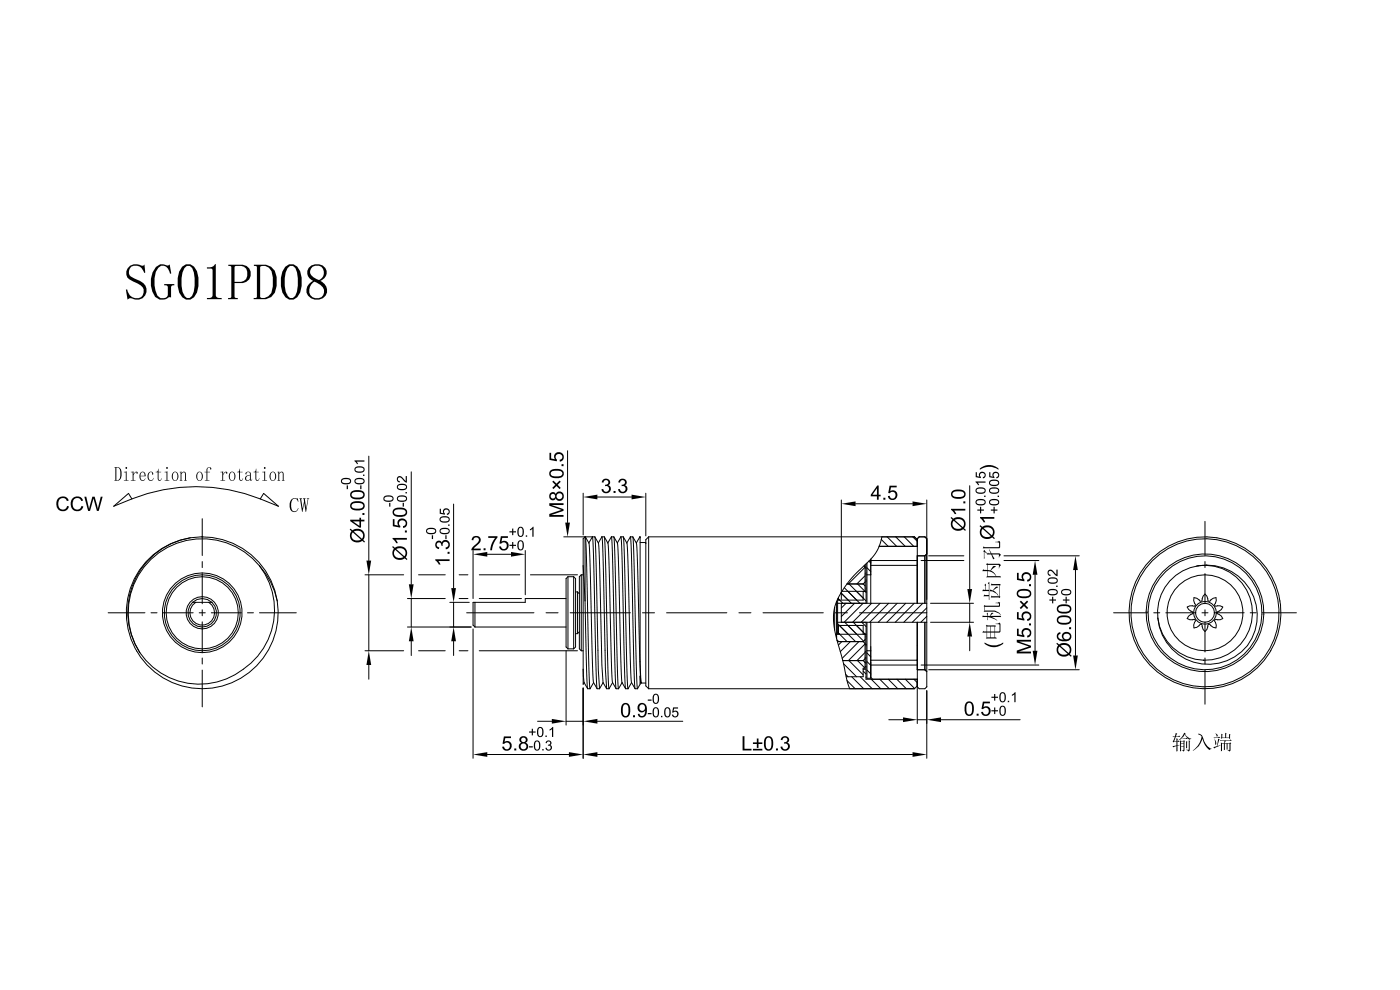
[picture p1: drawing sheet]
<svg xmlns="http://www.w3.org/2000/svg" width="297mm" height="210mm" viewBox="0 0 297 210" stroke-linecap="round" stroke-linejoin="round" font-family="sans-serif">
<g fill="none" stroke="#000" stroke-width=".21">
<path d="M40.3 114.1a16.1 16.1 0 0 0-13.3 18.4 16.1 16.1 0 0 0 18.4 13.4 16.1 16.1 0 0 0 13.4-18.5M42.8 113.9h.2M55 120a15.7 15.7 0 0 0-21.3-2.7 15.7 15.7 0 0 0-4 21.1M55 120a15.9 15.9 0 0 1 3.8 7.4M55 120a15.4 15.4 0 0 1-5.1 23.1 15.3 15.3 0 0 1-20.2-4.7M123.7 120l.4 7.4M124.1 113.8h.1M124.1 113.8v13.6M124.1 113.8l-.4 .5v30.8l.2-.3M124.1 113.9l1 32.2M124.1 113.9l.8 1.3 .1 1.1 .7 24.2 .2 4.2M125.6 113.8l-.7 1.3"/>
<path d="M125.6 113.8l.3 4.8 .6 26 .1 1.5h.6M125.6 113.8h.6M126.2 113.8l.2 5.5 .5 22.7 .3 4.1M126.2 113.9l.5 .8a3.7 3.7 0 0 1 .4 2.5l.6 23.8 .2 3.7M127.7 113.8l-.8 1.3M127.7 113.8l.2 5.6 .5 22.6 .3 4.1h.5M127.7 113.8h.5M128.2 113.8l1 32.3M128.2 113.9l.7 1.3 .1 1 .7 24.1 .2 4.4M129.7 113.8l-.8 1.3M129.7 113.8l.2 4.8 .6 26 .2 1.5h.5M129.7 113.8h.5"/>
<path d="M130.2 113.8l1 32.3M130.2 113.9l.8 1.3 .1 1.1 .6 24.1 .2 4.3M131.7 113.8l-.8 1.3M131.7 113.8l.2 4.8 .7 26 .1 1.5h.5M131.7 113.8h.5M132.2 113.8l1 32.3M132.2 113.9l.8 1.3 .1 1.1 .6 24.2 .2 4.2M133.7 113.8l-.8 1.3M133.7 113.8l.3 4.8 .6 26 .1 1.5h.5M133.7 113.8h.5M134.2 113.8l1 32.3M134.2 113.9l.8 1.3"/>
<path d="M135.7 113.9l-.7 1.3 1 29.5M135.7 113.9l.1 .1M135.7 113.8l.1 26.4 .2 4.7M135.8 115.1h1.1M136.9 115.1l.1 .2M136.9 115.1h.1M137.6 113.8h56.3l.7 .7M137.6 113.8v32.3M137.6 113.8l-.6 .7v31l.6 .6M183.3 120l.2 .2M183.5 119.8v5.7h-.4v1.8h-5.3v-.6M183.7 119.6v2.1"/>
<path d="M183.9 119.4v8.5M184.7 118.6v9.3M184.7 119.9h9.8M186.5 115.9h8M187 113.8a9.3 9.3 0 0 1-3.2 5.7l-1.7 1.6a15.8 15.8 0 0 0-5.3 8.7 17.1 17.1 0 0 0 1.1 7.4l.9 3.3 .9 4 .5 1.6M194.5 117.9h1.7M196.2 113.8l.4 .5v31.4l-.4 .4h-1.2l-.4-.4-.1-13.7M196.2 117.9v10M196.2 113.8h-1.3l-.4 .5 .1 13.6M196.6 117.5l-.4 .4M254.1 120a10.1 10.1 0 0 0-8.5 11.2M254.1 120a10.7 10.7 0 0 1 11.4 5.7 10.7 10.7 0 0 1-2.2 12.5 10.7 10.7 0 0 1-17.7-7"/>
<path d="M254.1 120l-.4 .1M255.8 119.9a10.1 10.1 0 0 1 9.8 9.9 10.1 10.1 0 0 1-9.4 10.2 10.1 10.1 0 0 1-10.6-9M255.8 119.9l-1.7 .1M255.8 119.9h.2M258.1 114h.1M29 138l-.1 .1M40.8 127.7a3 3 0 0 0-.1 4.4 3 3 0 0 0 4.4 0 3 3 0 0 0-.2-4.4M40.8 127.7h.7M40.8 127.7a3 3 0 0 1 4.1 0M41.5 127.7a2.62 2.62 0 0 0-.6 4 2.62 2.62 0 0 0 4 0 2.62 2.62 0 0 0-.6-4M41.5 127.7h3.4M58.8 127.4a15.9 15.9 0 0 0-21.4-12.6 15.9 15.9 0 0 0-7.7 23.6"/>
<path d="M100.7 127.7v5.3M100.7 133h19.4M120.1 126.9h-8.7v.8h-11.1v4.9l.4 .4M120.5 137.6h1.2M120.5 122.3v15.3M120.5 122.3h1.2M120.5 122.3l-.4 .4v14.5l.4 .4M121.7 122.3v15.3M121.7 122.3l.4 .4v14.5l-.4 .4M122.1 134.4h.4M122.1 125.5h.4M122.5 125.5v8.9"/>
<path d="M122.5 125.5l.4 .4M122.9 134l-.4 .4M123.3 138h.4M123.3 121.9v16.1M123.3 121.9h.4M123.3 121.9l-.4 .4v15.3l.4 .4M124.1 127.4l.4 17.6 .1 1.1h.5M177 128.8v4.8M177.4 134.5h.4v-1.9h5.3v1.9h.4v7.2h-.4v1.8h-3.6M177.4 127.6v7.8M177.5 135.8l.3 .3M177.6 136.1h5.5"/>
<path d="M177.7 127.1v7.4h6M177.7 132h18.9M177.7 127.9h18.9M178.4 127.9v4.1M178.6 125.4h5.1M179.6 123.8h3.5M183.1 123.8l.4 .4M183.1 136.1l.4 .4M183.5 139.5h.2M183.5 120.4h.2M183.5 138.2h.2M183.5 121.7h.2"/>
<path d="M183.5 136.7h.2M183.5 135.7l-.4 .4M183.5 139.7l-.4 .4M183.5 123.4l-.4 .4M183.7 121.8v3M183.7 124.9v3M183.7 135.1v3M183.7 138.3v1.1M183.7 139.5v1M183.7 132v3M183.9 138h.8M183.9 121.9h.8"/>
<path d="M183.9 132v11.8h.8v-11.8M194.6 139.9l-.1 .1M196.2 132v10M253.2 126.7l.6 .2 .5 .3a.35 .35 0 0 0 .5 .3 .35 .35 0 0 0 .2-.5l.2-.6 .4-.4 .4 .4 .2 .6a.35 .35 0 0 0 .2 .5 .35 .35 0 0 0 .4-.3l.5-.3 .6-.2 .1 .6-.2 .6a.35 .35 0 0 0-.1 .5 .35 .35 0 0 0 .5 .1h.6l.5 .2-.3 .5-.4 .4a.35 .35 0 0 0-.4 .4 .35 .35 0 0 0 .4 .3l.4 .4 .3 .5-.5 .2h-.6a.35 .35 0 0 0-.5 .1 .35 .35 0 0 0 .1 .5l.2 .6-.1 .6-.6-.2-.5-.3a.35 .35 0 0 0-.4-.3 .35 .35 0 0 0-.2 .5l-.2 .6-.4 .4-.4-.4-.2-.6a.35 .35 0 0 0-.2-.5 .35 .35 0 0 0-.5 .3l-.5 .3-.6 .2v-.6l.1-.6a.35 .35 0 0 0 .2-.5 .35 .35 0 0 0-.6-.1h-.6l-.5-.2 .3-.5 .5-.4a.35 .35 0 0 0 .4-.3 .35 .35 0 0 0-.4-.4l-.5-.3-.3-.6 .5-.2h.6a.35 .35 0 0 0 .6-.1 .35 .35 0 0 0-.2-.5l-.1-.6zM269.5 138v.1M271.5 127.4h.1M123.7 141.9l.2 2.8M123.9 144.7l.7 1.4M125.9 144.7l.7 1.4M125.9 144.8l-.8 1.3M127.9 144.7l.8 1.4M127.9 144.8l-.7 1.3"/>
<path d="M129.9 144.7l.8 1.4M129.9 144.8l-.7 1.3M131.9 144.7l.8 1.4M131.9 144.8l-.7 1.3M133.9 144.7l.8 1.4M134 144.8l-.8 1.3M135.8 144.9h.1M135.9 144.8l-.1-1.4v1.7l-.6 1M136 144.7v.1M136 144.8h-.1M136 144.9h1M178.8 140.1h4.3"/>
<path d="M183.1 141.9h.6M183.1 140.1l.4 .4M183.5 141.4h.2v.5M183.5 140.5h.2v.8M183.7 142v.1M183.7 142.3v1.7h10.9M184.7 143.6l.4 .4M184.7 140h9.9M194.6 145.5l-.7 .6h-56.3M194.6 142h1.6M196.2 142l.4 .4-.4-.4M255.2 140h.2"/>
<circle cx="42.9" cy="130" r="8.5"/>
<circle cx="42.9" cy="130" r="3.4"/>
<circle cx="42.9" cy="130" r="8.1"/>
<circle cx="42.9" cy="130" r="7.7"/>
<circle cx="255.6" cy="130" r="12.1"/>
<circle cx="255.6" cy="130" r="12.5"/>
<circle cx="255.6" cy="130" r="2.01"/>
<circle cx="255.6" cy="130" r="2.42"/>
<circle cx="255.6" cy="130" r="16.1"/>
<circle cx="255.6" cy="130" r="8.1"/>
<circle cx="255.6" cy="130" r="15.7"/>
</g>
<g fill="none" stroke="#000" stroke-width=".21">
<path d="M184.3 119l.4 .4M186.5 115.8l.1 .1M186.9 114.4l1.5 1.5M188.2 113.8l2 2.1M190 113.8l2 2.1M191.8 113.8l2 2.1M193.6 113.8l.9 1M177.4 135.4h.1M177.5 135.8l.3 .3M177.7 134.1l1.9 2M177.7 132.3l3.8 3.8M177.7 126.9l1.1 1"/>
<path d="M178.4 125.7l2.2 2.2M178.5 136.1l-.7 .7M179.1 124.6l3.3 3.3M179.2 132l4 4M179.4 127.9l-1 1M180.1 123.8l3.6 3.7M180.4 136.1l-2.2 2.1M181 132l2.5 2.5M181.3 127.9l-2.9 2.9M181.9 123.8l1.8 1.8M182.2 136.1l-3.6 3.5M182.8 132l.9 .9"/>
<path d="M183.1 127.9l-4.1 4.1M183.5 134.5h.1M183.5 120.3l-3.6 3.5M183.5 122.1l-1.8 1.7M183.5 136.6l-3.6 3.5M183.5 138.4l-1.7 1.7M183.9 138.5l.8 .8M183.9 120.4l.8 .8M184.9 127.9l-4.1 4.1M186.7 127.9l-4.1 4.1M188.5 127.9l-4 4.1M190.3 127.9l-4 4.1"/>
<path d="M192.1 127.9l-4 4.1M193.9 127.9l-4 4.1M195.7 127.9l-4 4.1M196.6 128.9l-3.1 3.1M196.6 130.7l-1.3 1.3M178.9 140.7l2.8 2.8M179.4 143l.5 .5M179.7 144.3l1.7 1.8M180.1 140.1l3 3M180.6 143.5l2.6 2.6M181.9 140.1l1.6 1.6M182.4 143.5l2.6 2.6"/>
<path d="M183.1 142.3l.6 .6M183.9 142.1l.8 .8M183.9 140.3l.8 .8M184.8 144l2 2.1M186.6 144l2 2.1M188.4 144l2 2.1M190.2 144l2 2.1M192 144l2 2M193.8 144l.7 .8"/>
</g>
<g fill="none" stroke="#000" stroke-width=".21">
<path d="M78.2 96.7v22.2M120.4 95.6v15.2M87.2 100.1v23.8M96.2 106.9v17.8M100.3 116.7v10.2M103.4 117.6h5M111.4 116.7v9.4M119.6 113.8h6M123.7 104.6v8.8M126.7 105.4h7.3M137 104.6v9M178.4 106v21.1"/>
<path d="M181.5 106.8h12M184.7 118.9h9.8M195.4 118.9h9M196.6 106v21.1M197 117.9h7.4M205.7 103v21.9M212.9 117.9h16M212.9 118.9h7.4M77.4 138h8.2M77.4 121.9h8.2M78.2 121.9v16.1M86.4 133h13.5"/>
<path d="M86.4 126.9h8M87.2 126.9v6.1M87.2 136v3M88.8 138h5.6M88.8 121.9h5.6M95.4 127.7h4.1M96.2 127.7v5.3M96.2 136v3M97.4 126.9h1.8M97.4 138h1.8M97.4 121.9h1.8M100.3 133.4v27.4"/>
<path d="M101.6 126.9h9M101.6 138h20.9M101.6 121.9h8.6M112.5 121.9h10M120.1 138v15.8M197.4 127.9h9.1M197.4 132h9.1M205.7 127.9v4.1M205.7 135v3M219.5 121.9v16.1M228.1 120.9v18.1M78.2 141v3"/>
<path d="M114 153h3M120.1 153h3.6M123.7 145.9v14.9M126.7 153h18.1M184.7 141h9.8M188.5 152.6h3M194.5 144.9v8.5M194.5 152.6h2.1M195.4 141h24.9M196.6 146.5v14.3M197 142h31.9M199.6 152.6h16.8"/>
<path d="M103.4 160h17.3M126.7 160h66.8"/>
</g>
<g fill="#000">
<path d="M207.8 99.4a3 3 0 0 1 4 0v.2a3.4 3.4 0 0 0-3.2-.4l-.8 .4zM77.7 118.9h1l-.5 3zM100.3 117.6l3.1-.6v1.1zM108.4 117l3 .6-3 .5zM119.9 110.8h1l-.5 3zM123.7 105.4l3-.5v1zM134 104.9l3 .5-3 .5zM178.4 106.8l3.1-.5v1zM193.5 106.3l3.1 .5-3.1 .5zM86.7 123.9h1l-.5 3zM87.2 133l.5 3h-1zM95.7 124.7h1l-.5 3z"/>
<path d="M96.2 133l.5 3h-1zM205.2 124.9h1l-.5 3zM205.7 132l.5 3h-1zM208.8 136.2l.8 .4a3.4 3.4 0 0 0 3.2-.4 1.16 1.16 0 0 1-1.2 .9 3 3 0 0 1-2.8-.6zM216.3 127.6l.2-.2 .7 .6 .6-.6 .3 .2-.7 .7 .7 .6-.3 .3-.6-.7-.7 .7-.2-.3 .6-.6zM219 138h1l-.5 3zM219.5 118.9l.5 3h-1zM227.6 139h1l-.5 3zM228.1 117.9l.5 3h-1zM78.2 138l.5 3h-1zM100.3 160l3.1-.5v1zM117 152.5l3.1 .5-3.1 .5z"/>
<path d="M123.7 153l3-.5v1zM123.7 160l3-.5v1zM191.5 152.1l3 .5-3 .5zM196.6 152.6l3-.5v1zM120.7 159.5l3 .5-3 .5zM193.5 159.5l3.1 .5-3.1 .5z"/>
<path d="M73.5 102.9h.3v.8h-.3zM72.5 101.6l.5-.2a.99 .99 0 0 1 1.5 .8 1.41 1.41 0 0 1-1.8 .4 .64 .64 0 0 1-.2-1zM72.6 101.8l-.1 .3a1.29 1.29 0 0 0 1.8 0v-.2a1.32 1.32 0 0 0-1.7-.1z"/>
<path d="M74.3 112.1l.4 .4a1.54 1.54 0 0 1 2.1-.1 1.54 1.54 0 0 1 .2 2.1l.4 .4-.2 .2-.4-.4a1.54 1.54 0 0 1-2 0 1.54 1.54 0 0 1-.2-2l-.4-.4zM74.8 112.9a1.1 1.1 0 0 0 0 1.4 1.1 1.1 0 0 0 1.4 .3l.3-.2zM75 112.7l1.8 1.6a1.07 1.07 0 0 0 0-1.3 1.07 1.07 0 0 0-1.2-.4zM74.3 110.2h1.9v-.4h.4v.4h.7v.4h-.7v1.3h-.4l-1.9-1.4zM74.9 110.6l1.3 .9v-.9zM76.9 108.8h.4v.4h-.4zM74.6 106.6v-.1a2.42 2.42 0 0 1 2.7 .3v.7a1.96 1.96 0 0 1-2.4 .6 .9 .9 0 0 1-.3-1.5zM74.7 106.9l-.1 .5a1.89 1.89 0 0 0 2.3 .2l.1-.5a1.88 1.88 0 0 0-2.3-.2zM74.6 104.3v-.1a2.42 2.42 0 0 1 2.7 .3v.6a1.96 1.96 0 0 1-2.4 .7 .9 .9 0 0 1-.3-1.5zM74.7 104.6l-.1 .5a1.89 1.89 0 0 0 2.3 .2l.1-.5a1.88 1.88 0 0 0-2.3-.2z"/>
<path d="M76.4 102.9h.3v.8h-.3zM75.4 101.6l.4-.2a.99 .99 0 0 1 1.5 .8 1.41 1.41 0 0 1-1.8 .4 .64 .64 0 0 1-.1-1zM75.5 101.8l-.1 .3a1.29 1.29 0 0 0 1.7 0v-.2a1.32 1.32 0 0 0-1.6-.1zM77 100.6h.3v.3h-.3zM75.4 99.1l.4-.2a.99 .99 0 0 1 1.5 .8 1.41 1.41 0 0 1-1.8 .4 .64 .64 0 0 1-.1-1zM75.5 99.3l-.1 .4a1.29 1.29 0 0 0 1.7 0v-.2a1.32 1.32 0 0 0-1.6-.2zM75.2 97.6h2.1v.3h-1.7l.4 .5h-.3z"/>
<path d="M82.5 106.6h.3v.8h-.3zM81.5 105.3l.5-.2a.99 .99 0 0 1 1.5 .8 1.41 1.41 0 0 1-1.8 .4 .64 .64 0 0 1-.2-1zM81.6 105.5l-.1 .3a1.29 1.29 0 0 0 1.8 0v-.1a1.32 1.32 0 0 0-1.7-.2z"/>
<path d="M83.3 115.8l.4 .4a1.54 1.54 0 0 1 2.1 0 1.54 1.54 0 0 1 .2 2l.4 .4-.2 .2-.4-.4a1.54 1.54 0 0 1-2 0 1.54 1.54 0 0 1-.2-2l-.4-.4zM83.8 116.6a1.1 1.1 0 0 0 0 1.4 1.1 1.1 0 0 0 1.4 .3l.4-.2zM84 116.4l1.8 1.6a1.07 1.07 0 0 0 0-1.3 1.07 1.07 0 0 0-1.2-.4zM83.3 114.1h3v.4h-2.4l.5 .7h-.4l-.7-.9zM85.9 112.5h.4v.4h-.4zM83.3 110.1h.4v1.2l.8 .2a1.01 1.01 0 0 1 .5-1.5 1.01 1.01 0 0 1 1.3 .7 1.01 1.01 0 0 1-.8 1.3v-.4a.64 .64 0 0 0 .5-.8 .64 .64 0 0 0-.9-.4 .66 .66 0 0 0-.5 .5 .66 .66 0 0 0 .3 .6v.4l-1.6-.3zM83.6 108v-.1a2.42 2.42 0 0 1 2.7 .3v.6a1.96 1.96 0 0 1-2.4 .7 .9 .9 0 0 1-.3-1.5zM83.7 108.3l-.1 .5a1.89 1.89 0 0 0 2.3 .2l.1-.5a1.88 1.88 0 0 0-2.3-.2z"/>
<path d="M85.4 106.6h.3v.8h-.3zM84.4 105.3l.4-.2a.99 .99 0 0 1 1.5 .8 1.41 1.41 0 0 1-1.8 .4 .64 .64 0 0 1-.1-1zM84.5 105.5l-.1 .3a1.29 1.29 0 0 0 1.7 0v-.1a1.32 1.32 0 0 0-1.6-.2zM86 104.3h.3v.3h-.3zM84.4 102.8l.4-.2a.99 .99 0 0 1 1.5 .8 1.41 1.41 0 0 1-1.8 .5 .64 .64 0 0 1-.1-1.1zM84.5 103l-.1 .4a1.29 1.29 0 0 0 1.7 0v-.2a1.32 1.32 0 0 0-1.6-.2zM84.4 101.1a1.51 1.51 0 0 1 1.6 .9v-1h.3v1.4l-.4-.2-.4-.4a.73 .73 0 0 0-1-.5 .41 .41 0 0 0-.1 .5 .41 .41 0 0 0 .4 .2v.3a.7 .7 0 0 1-.6-.5 .7 .7 0 0 1 .2-.7z"/>
<path d="M91.6 113.5h.3v.8h-.3zM90.6 112.1l.4-.1a.99 .99 0 0 1 1.5 .8 1.41 1.41 0 0 1-1.8 .4 .64 .64 0 0 1-.1-1.1zM90.7 112.4l-.1 .3a1.29 1.29 0 0 0 1.7 0v-.2a1.32 1.32 0 0 0-1.6-.1z"/>
<path d="M94.5 113.5h.2v.8h-.2zM93.4 112.1l.5-.1a.99 .99 0 0 1 1.5 .8 1.41 1.41 0 0 1-1.8 .4 .64 .64 0 0 1-.2-1.1zM93.5 112.4l-.1 .3a1.29 1.29 0 0 0 1.8 0v-.2a1.32 1.32 0 0 0-1.7-.1zM95.1 111.2h.2v.3h-.2zM93.4 109.7l.5-.2a.99 .99 0 0 1 1.5 .8 1.41 1.41 0 0 1-1.8 .4 .64 .64 0 0 1-.2-1zM93.5 109.9l-.1 .3a1.29 1.29 0 0 0 1.8 0v-.1a1.32 1.32 0 0 0-1.7-.2zM93.3 107.9h.2v.8l.6 .2a.71 .71 0 0 1 .3-1.1 .71 .71 0 0 1 1 .5 .71 .71 0 0 1-.6 .9v-.3a.48 .48 0 0 0 .3-.6 .48 .48 0 0 0-.7-.2 .48 .48 0 0 0-.2 .7l.1 .4-1-.3z"/>
<path d="M92.3 118.6h3v.4h-2.3l.4 .7h-.3l-.8-.9zM94.9 117h.4v.5h-.4zM92.6 114.8a.68 .68 0 0 1 1.1 .3 .94 .94 0 0 1 1.4-.5 .94 .94 0 0 1 .2 1.5l-.3 .2-.4 .2-.1-.4a.61 .61 0 0 0 .6-.7 .61 .61 0 0 0-.8-.5 .61 .61 0 0 0-.4 .9l-.3-.1a.53 .53 0 0 0-.4-.7 .53 .53 0 0 0-.6 .6 .53 .53 0 0 0 .6 .5l-.1 .3a.93 .93 0 0 1-.8-.6 .93 .93 0 0 1 .3-1z"/>
<path d="M100.2 114a.96 .96 0 0 1 1.5-.2 .96 .96 0 0 1-.2 1.5l-1 1h1.5v.4h-2l.3-.8a2.19 2.19 0 0 0 1.3-1.5 .59 .59 0 0 0-.7-.4 .59 .59 0 0 0-.5 .6l-.4-.1zM102.6 116.3h.4v.4h-.4zM103.6 113.7h1.9v.3a4.6 4.6 0 0 0-1.1 2.7h-.4a4.4 4.4 0 0 1 1-2.6h-1.4zM106.2 113.7h1.5v.4h-1.2l-.1 .8a1.01 1.01 0 0 1 1.4 .5 1.01 1.01 0 0 1-.7 1.3 1.01 1.01 0 0 1-1.2-.8h.4a.64 .64 0 0 0 .8 .5 .64 .64 0 0 0 .4-.9 .66 .66 0 0 0-.5-.5 .66 .66 0 0 0-.7 .3h-.4z"/>
<path d="M108 112.7h.6v-.6h.3v.6h.5v.2h-.5v.6h-.3v-.6h-.6zM110 111.9a.75 .75 0 0 1 .9 0 .75 .75 0 0 1 .2 .9 .74 .74 0 0 1-.3 .9 .74 .74 0 0 1-1-.2l-.1-.9zM110.2 112a1.18 1.18 0 0 0 .2 1.7h.1a1.29 1.29 0 0 0 0-1.8zM111.5 113.5h.3v.3h-.3zM112.4 112.2l.8-.5v2.1h-.3v-1.6l-.5 .3z"/>
<path d="M108 115.5h.6v-.5h.3v.5h.5v.3h-.5v.6h-.3v-.6h-.6zM110 114.8a.75 .75 0 0 1 .9-.1 .75 .75 0 0 1 .2 1 .74 .74 0 0 1-.3 .9 .74 .74 0 0 1-1-.2l-.1-.9zM110.2 114.9a1.18 1.18 0 0 0 .2 1.6h.1a1.29 1.29 0 0 0 0-1.7z"/>
<path d="M116.5 106.7h3v.4h-2.5l2.5 .9v.3l-2.5 .9h2.5v.4h-3v-.6l2.6-.9-2.6-.8zM116.8 104.5a.66 .66 0 0 1 1.1 .3 .9 .9 0 0 1 1.2-.5 .9 .9 0 0 1 .5 1.2 .87 .87 0 0 1-.8 .7 .87 .87 0 0 1-.9-.5 .76 .76 0 0 1-1 .3 .76 .76 0 0 1-.4-1zM116.8 105.2a.5 .5 0 0 0 1 0 .5 .5 0 0 0-1 0zM118 105.2a.65 .65 0 0 0 1.3 0 .65 .65 0 0 0-1.3 0zM117.1 102.2l.3-.3 .6 .7 .7-.7 .2 .3-.6 .6 .6 .7-.2 .2-.7-.6-.6 .6-.3-.2 .7-.7zM116.8 99.8l.1-.1a2.42 2.42 0 0 1 2.6 .3l.1 .6a1.96 1.96 0 0 1-2.4 .7 .9 .9 0 0 1-.4-1.5zM116.9 100.1l-.1 .5a1.89 1.89 0 0 0 2.3 .2l.2-.5a1.88 1.88 0 0 0-2.4-.2zM119.1 98.4h.4v.5h-.4zM116.5 96h.4v1.2l.8 .2a1.01 1.01 0 0 1 .5-1.4 1.01 1.01 0 0 1 1.4 .6 1.01 1.01 0 0 1-.9 1.3v-.4a.64 .64 0 0 0 .5-.8 .64 .64 0 0 0-.8-.4 .66 .66 0 0 0-.5 .5 .66 .66 0 0 0 .2 .7v.3l-1.6-.3z"/>
<path d="M127.8 101.8a.84 .84 0 0 1 1.3-.2 .84 .84 0 0 1 0 1.3h-.1a.94 .94 0 0 1 .4 1.4 .94 .94 0 0 1-1.4 .2l-.3-.3-.1-.5h.4a.61 .61 0 0 0 .7 .6 .61 .61 0 0 0 .5-.8 .61 .61 0 0 0-.9-.4l.1-.3a.53 .53 0 0 0 .6-.4 .53 .53 0 0 0-.5-.6 .53 .53 0 0 0-.5 .6l-.4-.1zM130.1 104.1h.5v.4h-.5zM131.3 101.8a.84 .84 0 0 1 1.3-.2 .84 .84 0 0 1 0 1.3h-.1a.94 .94 0 0 1 .4 1.4 .94 .94 0 0 1-1.4 .2l-.2-.3-.2-.5h.4a.61 .61 0 0 0 .7 .6 .61 .61 0 0 0 .5-.8 .61 .61 0 0 0-.9-.4l.1-.3a.53 .53 0 0 0 .6-.4 .53 .53 0 0 0-.5-.6 .53 .53 0 0 0-.5 .6l-.4-.1z"/>
<path d="M186.1 103h.3v1.9h.4v.4h-.4v.7h-.4v-.7h-1.3v-.4zM186 103.6l-1 1.3h1zM187.4 105.6h.4v.4h-.4zM188.7 103h1.5v.4h-1.2l-.2 .8a1.01 1.01 0 0 1 1.5 .5 1.01 1.01 0 0 1-.7 1.3 1.01 1.01 0 0 1-1.3-.8h.4a.64 .64 0 0 0 .8 .5 .64 .64 0 0 0 .4-.9 .66 .66 0 0 0-.5-.5 .66 .66 0 0 0-.7 .3h-.3z"/>
<path d="M201.8 109.6l.4 .4a1.54 1.54 0 0 1 2.1 0 1.54 1.54 0 0 1 .2 2l.4 .4-.2 .2-.4-.4a1.54 1.54 0 0 1-2.1 .1 1.54 1.54 0 0 1-.2-2.1l-.4-.4zM202.3 110.4a1.1 1.1 0 0 0-.1 1.5 1.1 1.1 0 0 0 1.5 .2l.3-.1zM202.5 110.3l1.7 1.5a1.07 1.07 0 0 0 .1-1.3 1.07 1.07 0 0 0-1.3-.4zM201.7 107.9h3v.4h-2.3l.4 .7h-.3l-.8-.9zM204.3 106.3h.4v.4h-.4zM202 104.1h.1a2.42 2.42 0 0 1 2.6 .3l.1 .6a1.96 1.96 0 0 1-2.4 .7 .9 .9 0 0 1-.4-1.6zM202.1 104.5l-.1 .4a1.89 1.89 0 0 0 2.4 .2l.1-.4a1.88 1.88 0 0 0-2.4-.2z"/>
<path d="M207.9 111.4l.4 .3a1.54 1.54 0 0 1 2.1 0 1.54 1.54 0 0 1 .2 2.1l.4 .3-.2 .2-.4-.3a1.54 1.54 0 0 1-2.1 0 1.54 1.54 0 0 1-.2-2.1l-.3-.3zM208.4 112.2a1.1 1.1 0 0 0 0 1.4 1.1 1.1 0 0 0 1.4 .2l.3-.1zM208.6 112l1.7 1.5a1.07 1.07 0 0 0 .1-1.3 1.07 1.07 0 0 0-1.2-.4zM207.9 109.6h3v.4h-2.4l.5 .8h-.4l-.7-.9z"/>
<path d="M207.3 108.1h.6v-.6h.2v.6h.6v.2h-.6v.6h-.2v-.6h-.6zM207.1 106l.5-.2a.99 .99 0 0 1 1.5 .9 1.41 1.41 0 0 1-1.8 .4 .64 .64 0 0 1-.2-1.1zM207.2 106.3l-.1 .3a1.29 1.29 0 0 0 1.7 0v-.2a1.32 1.32 0 0 0-1.6-.1zM208.7 105.1h.3v.3h-.3zM207.1 103.6l.5-.2a.99 .99 0 0 1 1.5 .8 1.41 1.41 0 0 1-1.8 .4 .64 .64 0 0 1-.2-1zM207.2 103.8l-.1 .3a1.29 1.29 0 0 0 1.7 0v-.2a1.32 1.32 0 0 0-1.6-.1zM206.9 102.1h2.1v.3h-1.6l.3 .5h-.3zM206.9 100.1h.3v.9l.6 .1a.71 .71 0 0 1 .3-1 .71 .71 0 0 1 .9 .5 .71 .71 0 0 1-.5 .8l-.1-.2a.48 .48 0 0 0 .3-.7 .48 .48 0 0 0-.6-.2 .48 .48 0 0 0-.2 .7l.1 .4-1.1-.2z"/>
<path d="M210.1 108.1h.6v-.6h.3v.6h.5v.2h-.5v.6h-.3v-.6h-.6zM210 106l.4-.2a.99 .99 0 0 1 1.5 .9 1.41 1.41 0 0 1-1.8 .4 .64 .64 0 0 1-.1-1.1zM210.1 106.3l-.1 .3a1.29 1.29 0 0 0 1.7 0v-.2a1.32 1.32 0 0 0-1.6-.1zM211.6 105.1h.3v.3h-.3zM210 103.6l.4-.2a.99 .99 0 0 1 1.5 .8 1.41 1.41 0 0 1-1.8 .4 .64 .64 0 0 1-.1-1zM210.1 103.8l-.1 .3a1.29 1.29 0 0 0 1.7 0v-.2a1.32 1.32 0 0 0-1.6-.1zM210 101.9l.4-.2a.99 .99 0 0 1 1.5 .8 1.41 1.41 0 0 1-1.8 .5 .64 .64 0 0 1-.1-1.1zM210.1 102.2l-.1 .3a1.29 1.29 0 0 0 1.7 0v-.2a1.32 1.32 0 0 0-1.6-.1zM209.8 100.1h.3v.9l.5 .1a.71 .71 0 0 1 .4-1 .71 .71 0 0 1 .9 .5 .71 .71 0 0 1-.6 .8v-.2a.48 .48 0 0 0 .3-.7 .48 .48 0 0 0-.7-.2 .48 .48 0 0 0-.1 .7l.1 .4-1.1-.2z"/>
<path d="M209.3 132.5l.1 .1h1.7l.1 .3h-.2v1h.9l.1-1.4-.8-.2 .5-.1 .2-.2 .2 .1 .1 1.9-.2 .2h-1v1h.3l.1 .2h-2.3l.2-.2v-1h-.9l.1-.4 .2 .1h.6v-1l-.2-.2zM209.4 134.2v1h.7v-1zM209.4 132.9v1h.7v-1zM210.2 134.2v1h.7v-1zM210.2 132.9v1h.7v-1zM208.9 128.3l.1 .2h2.8l.1-.5-.8-.2 .8-.1 .2 .3-.1 .7h-3.1v.8h2.1l.9 .5 .3 .5a2.92 2.92 0 0 0-2.9-.8h-.7l.2-.2v-.8l-.2-.1zM208.5 130.5l.9 .1-.2-.4 .3-.3v.7h.5l.3-.6h.2h.2l-.6 .6h2.1l.1 .3-2-.1 1 .5 .2 .3-2-.7 .1 .5-.2 .2v-.8l-1.1 .1zM210.1 125l.5 .2 .4-.5a.45 .45 0 0 1 .7-.2l-1.1 .8 .4 .1 .8 .9a2.17 2.17 0 0 0-1.9-.9zM210.3 123.7l.2 .2 1.6-.1 .1 .3h-.2v2.3l.2 .2-.2 .2-.2-.1h-1.7l.2-.4 .2 .1h1.4v-2.3h-1.8zM208.8 124.1l.3-.3v1.3h.6v-1.2l-.2-.2 .3-.3 .1 3.7-.2 .2v-.9l-1.1 .1 .2-.4 .9 .1v-.9l-1.4 .1 .2-.5 .1 .2h.4v-.8zM209.4 121.1v1.1h1.8l-.9-.9zM209.4 119.4l.1 .2h2.4l.3 .1 .1 .3h-.1l-.3 .6v-.7l-.2-.1h-2.3v1.1l.7 .1 .5-.9h.5l.1 .1-1.1 .8 .6 .3 .6 .9h.9l.1 .2h-3.1l.1-.2v-1.1h-1l.2-.4 .2 .2h.6v-1.1l-.1-.1zM208.6 115.9l.2 .1 3 .1 .1-.2v-.8l-.8-.2h.6l.2-.2 .2 .3v1.1l-.1 .2h-3.6zM208.5 116.9l.3-.3 .6 .8 .2-.2 .1 .2h.4l-.3-.9 .5 .9h1.7l.3 .4-.5 .4v-.6h-1.4l.6 .8-.4 .2-.4-1h-.9l.1-.1-.6-.5v1.4l-.1 .1v-1.5z"/>
<path d="M215.9 125.2l.1-.1a2.42 2.42 0 0 1 2.6 .3l.1 .7a1.96 1.96 0 0 1-2.4 .7 .9 .9 0 0 1-.4-1.6zM216.1 125.5l-.2 .5a1.89 1.89 0 0 0 2.4 .2l.1-.4a1.88 1.88 0 0 0-2.3-.3zM218.2 123.9h.5v.4h-.5zM215.7 121.5h.3v1.2l.9 .2a1.01 1.01 0 0 1 .4-1.5 1.01 1.01 0 0 1 1.4 .7 1.01 1.01 0 0 1-.8 1.2l-.1-.3a.64 .64 0 0 0 .6-.8 .64 .64 0 0 0-.9-.5 .66 .66 0 0 0-.5 .6 .66 .66 0 0 0 .3 .6l-.1 .4-1.5-.3z"/>
<path d="M215.7 135.7h3v.4h-2.6l2.6 .8v.4l-2.6 .9h2.6v.4h-3v-.6l2.5-.9-2.5-.9zM215.7 133.3h.3v1.2l.9 .2a1.01 1.01 0 0 1 .4-1.4 1.01 1.01 0 0 1 1.4 .6 1.01 1.01 0 0 1-.8 1.3l-.1-.4a.64 .64 0 0 0 .6-.8 .64 .64 0 0 0-.9-.4 .66 .66 0 0 0-.5 .5 .66 .66 0 0 0 .3 .7l-.1 .3-1.5-.3zM218.2 132.2h.5v.4h-.5zM215.7 129.8h.3v1.2l.9 .2a1.01 1.01 0 0 1 .4-1.5 1.01 1.01 0 0 1 1.4 .7 1.01 1.01 0 0 1-.8 1.3l-.1-.4a.64 .64 0 0 0 .6-.8 .64 .64 0 0 0-.9-.4 .66 .66 0 0 0-.5 .5 .66 .66 0 0 0 .3 .7l-.1 .3-1.5-.3z"/>
<path d="M222.6 127.1h.5v-.5h.3v.5h.6v.3h-.6v.6h-.3v-.6h-.5zM222.4 125.1l.5-.2a.99 .99 0 0 1 1.4 .8 1.41 1.41 0 0 1-1.8 .5 .64 .64 0 0 1-.1-1.1zM222.5 125.3l-.1 .4a1.29 1.29 0 0 0 1.7 0v-.2a1.32 1.32 0 0 0-1.6-.2zM224 124.2h.3v.3h-.3zM222.4 122.6l.5-.1a.99 .99 0 0 1 1.4 .8 1.41 1.41 0 0 1-1.8 .4 .64 .64 0 0 1-.1-1.1zM222.5 122.9l-.1 .3a1.29 1.29 0 0 0 1.7 0v-.2a1.32 1.32 0 0 0-1.6-.1zM222.4 120.9a1.51 1.51 0 0 1 1.6 .9l.1-1h.2v1.4l-.4-.1-.4-.4a.73 .73 0 0 0-1-.5 .41 .41 0 0 0-.1 .4 .41 .41 0 0 0 .4 .3v.2a.7 .7 0 0 1-.6-.5 .7 .7 0 0 1 .2-.7z"/>
<path d="M224.2 136.3l.4 .4a1.54 1.54 0 0 1 2.1 0 1.54 1.54 0 0 1 .2 2l.4 .4-.2 .2-.4-.4a1.54 1.54 0 0 1-2.1 0 1.54 1.54 0 0 1-.2-2l-.4-.4zM224.7 137.1a1.1 1.1 0 0 0 0 1.4 1.1 1.1 0 0 0 1.4 .3l.3-.1zM224.9 136.9l1.7 1.6a1.07 1.07 0 0 0 .1-1.3 1.07 1.07 0 0 0-1.2-.4zM224.4 134.2l.5-.1v.3a.58 .58 0 0 0-.5 .7 .58 .58 0 0 0 .6 .5h.6a.98 .98 0 0 1 .3-1.6 .98 .98 0 0 1 1.3 1v.2a1.24 1.24 0 0 1-1.4 .8 1.25 1.25 0 0 1-1.7-1.3zM225.6 134.6a.65 .65 0 0 0 .2 .9 .65 .65 0 0 0 .9-.1 .65 .65 0 0 0-.1-.9l-.5-.1zM226.8 133h.4v.4h-.4zM224.4 130.8h.1a2.42 2.42 0 0 1 2.6 .2l.1 .7a1.96 1.96 0 0 1-2.4 .7 .9 .9 0 0 1-.4-1.6zM224.6 131.1l-.2 .5a1.89 1.89 0 0 0 2.4 .2l.1-.4a1.88 1.88 0 0 0-2.3-.3zM224.4 128.5l.1-.1a2.42 2.42 0 0 1 2.6 .3l.1 .7a1.96 1.96 0 0 1-2.4 .6 .9 .9 0 0 1-.4-1.5zM224.6 128.8l-.2 .5a1.89 1.89 0 0 0 2.4 .2l.1-.5a1.88 1.88 0 0 0-2.3-.2z"/>
<path d="M225.4 127.1h.6v-.5h.3v.5h.5v.3h-.5v.6h-.3v-.6h-.6zM225.3 125.1l.4-.2a.99 .99 0 0 1 1.5 .8 1.41 1.41 0 0 1-1.8 .5 .64 .64 0 0 1-.1-1.1zM225.4 125.3l-.1 .4a1.29 1.29 0 0 0 1.7 0v-.2a1.32 1.32 0 0 0-1.6-.2z"/>
<path d="M106.9 156.2h1.5v.3h-1.2l-.2 .8a1.01 1.01 0 0 1 1.4 .5 1.01 1.01 0 0 1-.6 1.4 1.01 1.01 0 0 1-1.3-.8l.4-.1a.64 .64 0 0 0 .8 .6 .64 .64 0 0 0 .4-.9 .66 .66 0 0 0-.5-.5 .66 .66 0 0 0-.7 .3l-.3-.1zM109.1 158.7h.4v.5h-.4zM110.3 156.5a.83 .83 0 0 1 1.2-.3 .83 .83 0 0 1 .1 1.3h-.1a.9 .9 0 0 1 .5 1.2 .9 .9 0 0 1-1.2 .5 .87 .87 0 0 1-.8-.8 .87 .87 0 0 1 .6-.9 .67 .67 0 0 1-.3-1zM110.5 156.9a.5 .5 0 0 0 1 0 .5 .5 0 0 0-1 0zM110.4 158.3a.62 .62 0 0 0 1.2 0 .62 .62 0 0 0-1.2 0z"/>
<path d="M112.2 158.3h.8v.2h-.8zM113.5 157.2a.75 .75 0 0 1 .9 0 .75 .75 0 0 1 .2 .9 .74 .74 0 0 1-.3 1 .74 .74 0 0 1-1-.3l-.1-.9zM113.7 157.3a1.18 1.18 0 0 0 .2 1.7h.1a1.29 1.29 0 0 0 0-1.8zM115 158.9h.3v.3h-.3zM115.8 157.2a.58 .58 0 0 1 .9-.1 .58 .58 0 0 1 0 .9 .66 .66 0 0 1 0 1.2 .66 .66 0 0 1-1-.6h.2a.43 .43 0 0 0 .5 .4 .43 .43 0 0 0 .4-.6 .43 .43 0 0 0-.6-.2v-.3a.37 .37 0 0 0 .5-.3 .37 .37 0 0 0-.4-.4 .37 .37 0 0 0-.3 .4h-.3z"/>
<path d="M112.8 154.5h.2v.6h.6v.3h-.6v.5h-.2v-.5h-.6v-.3h.6zM114.1 154.4a.75 .75 0 0 1 1-.1 .75 .75 0 0 1 .2 .9 .74 .74 0 0 1-.3 1 .74 .74 0 0 1-1-.2l-.1-.9zM114.3 154.5a1.18 1.18 0 0 0 .3 1.6h.1a1.29 1.29 0 0 0 0-1.7zM115.7 156h.3v.3h-.3zM116.6 154.7l.7-.5v2.1h-.2v-1.7l-.5 .3z"/>
<path d="M132 149.3a1.01 1.01 0 0 1 1.3-.1 1.01 1.01 0 0 1 .4 1.2 1.29 1.29 0 0 1-1.2 1.8 1.96 1.96 0 0 1-.7-2.4zM132.4 149.5a2.51 2.51 0 0 0-.1 2.2l.5 .2a1.88 1.88 0 0 0 .2-2.4l-.2-.1zM134.3 151.7h.4v.4h-.4zM135.6 149.2a1.11 1.11 0 0 1 1.3 .1 1.11 1.11 0 0 1 .3 1.2 1.15 1.15 0 0 1-.3 1.3 1.15 1.15 0 0 1-1.4 .2l-.2-.6h.3a.6 .6 0 0 0 .8 .4 .6 .6 0 0 0 .4-.7v-.4a.91 .91 0 0 1-1.1 .3 .91 .91 0 0 1-.5-1.1zM135.9 149.5a.68 .68 0 0 0-.2 1 .68 .68 0 0 0 1 0 .68 .68 0 0 0-.2-1z"/>
<path d="M137.4 148.3h.8v.3h-.8zM138.6 147.3a.75 .75 0 0 1 1 0 .75 .75 0 0 1 .2 .9 .74 .74 0 0 1-.3 1 .74 .74 0 0 1-1-.3l-.1-.9zM138.9 147.4a1.18 1.18 0 0 0 .2 1.7h.1a1.29 1.29 0 0 0 0-1.8z"/>
<path d="M137.4 151.2h.8v.3h-.8zM138.6 150.2a.75 .75 0 0 1 1 0 .75 .75 0 0 1 .2 .9 .74 .74 0 0 1-.3 .9 .74 .74 0 0 1-1-.2l-.1-.9zM138.9 150.3a1.18 1.18 0 0 0 .2 1.6h.1a1.29 1.29 0 0 0 0-1.7zM140.2 151.8h.3v.3h-.3zM141.1 150.2a.75 .75 0 0 1 .9 0 .75 .75 0 0 1 .2 .9 .74 .74 0 0 1-.3 .9 .74 .74 0 0 1-.9-.2l-.1-.9zM141.3 150.3a1.18 1.18 0 0 0 .3 1.6 1.29 1.29 0 0 0 0-1.7zM142.8 150h1v.3h-.8l-.1 .5a.71 .71 0 0 1 1 .4 .71 .71 0 0 1-.5 .9 .71 .71 0 0 1-.9-.5l.3-.1a.48 .48 0 0 0 .6 .3 .48 .48 0 0 0 .2-.7 .48 .48 0 0 0-.6-.1l-.4 .1z"/>
<path d="M157.5 156.1h.4v2.7h1.5v.4h-1.9zM160.5 156.6h.4v.8h.8v.4h-.8v.8h-.4v-.8h-.8v-.4h.8zM159.7 158.8h2v.4h-2zM162.4 156.4a1.01 1.01 0 0 1 1.2-.1 1.01 1.01 0 0 1 .4 1.1 1.29 1.29 0 0 1-1.2 1.8 1.96 1.96 0 0 1-.7-2.4zM162.7 156.5a2.51 2.51 0 0 0 0 2.3l.4 .1a1.88 1.88 0 0 0 .3-2.4l-.3-.1zM164.6 158.7h.4v.5h-.4zM165.8 156.4a.84 .84 0 0 1 1.2-.2 .84 .84 0 0 1 .1 1.3h-.1a.94 .94 0 0 1 .4 1.4 .94 .94 0 0 1-1.4 .2l-.3-.3-.2-.4 .4-.1a.61 .61 0 0 0 .7 .6 .61 .61 0 0 0 .5-.8 .61 .61 0 0 0-.8-.4v-.3a.53 .53 0 0 0 .7-.4 .53 .53 0 0 0-.5-.6 .53 .53 0 0 0-.5 .6l-.4-.1z"/>
<path d="M204.9 149a1.01 1.01 0 0 1 1.2-.1 1.01 1.01 0 0 1 .5 1.2 1.29 1.29 0 0 1-1.3 1.7 1.96 1.96 0 0 1-.6-2.4zM205.2 149.2a2.51 2.51 0 0 0 0 2.2l.5 .1a1.88 1.88 0 0 0 .2-2.3l-.2-.1zM207.1 151.4h.5v.4h-.5zM208.5 148.8h1.5v.4h-1.2l-.2 .8a1.01 1.01 0 0 1 1.4 .4 1.01 1.01 0 0 1-.6 1.4 1.01 1.01 0 0 1-1.3-.8h.4a.64 .64 0 0 0 .8 .5 .64 .64 0 0 0 .4-.9 .66 .66 0 0 0-.5-.5 .66 .66 0 0 0-.7 .3h-.3z"/>
<path d="M210.3 147.8h.5v-.6h.3v.6h.6v.2h-.6v.6h-.3v-.6h-.5zM212.2 147a.75 .75 0 0 1 .9 0 .75 .75 0 0 1 .2 .9 .74 .74 0 0 1-.3 .9 .74 .74 0 0 1-.9-.2l-.1-.9zM212.4 147.1a1.18 1.18 0 0 0 .2 1.6h.1a1.29 1.29 0 0 0 0-1.7zM213.7 148.6h.3v.3h-.3zM214.6 147.3l.8-.5v2.1h-.3v-1.6l-.5 .3z"/>
<path d="M210.3 150.6h.5v-.6h.3v.6h.6v.3h-.6v.5h-.3v-.5h-.5zM212.2 149.8a.75 .75 0 0 1 .9 0 .75 .75 0 0 1 .2 .9 .74 .74 0 0 1-.3 1 .74 .74 0 0 1-.9-.2l-.1-1zM212.4 149.9a1.18 1.18 0 0 0 .2 1.7h.1a1.29 1.29 0 0 0 0-1.7z"/>
<path d="M250.5 157.2v.5h.5v-.5zM250.5 157.8v.4h.5v-.4zM251.2 155.4l.3 .2-.1 .1a1.97 1.97 0 0 0 1.3 1l-.3 .2-.4-.2-.7-1a1.72 1.72 0 0 1-1.4 1.3l.7-.6zM250.3 157l.7 .1 .1-.1 .2 .2-.1 .1v1.9l-.2 .2-.4-.3 .4-.1v-.7h-.5v1l-.2 .1zM251.6 157.2l.3 .1-.1 1.3-.2 .1zM252.1 157l.4 .2-.2 .1v1.8l-.3 .3-.4-.4 .5-.1zM249.4 155.4l.3 .2-.3 .6h.5l.2-.2 .2 .3h-.9l-.4 .9h.5v-.6l.4 .1-.2 .5 .3-.1 .2 .2h-.5v.7h.5l-.5 .2 .1 1.1-.3 .1v-1.2l-.7 .3-.1-.3 .8-.1v-.8l-.6 .2-.2-.3 .5-.9h-.4l-.1-.1h.5zM250.6 156.6h.9l.2-.2 .2 .3-1.2-.1 .1 .1zM254.2 155.6a1.61 1.61 0 0 1 1.2 1.5l.3 .6a2.15 2.15 0 0 0 1.3 1.1l-.5 .3a4 4 0 0 1-1.5-2.5l-.1 .4a3.5 3.5 0 0 1-1.9 2.2 3.8 3.8 0 0 0 1.8-3.1l-.7-.4zM259 155.6l.4 .2-.2 .6h.7l-.1-1 .4 .2-.1 .8h.6v-.8l.3 .2-.1 .8-.2 .1v-.2h-1.5l-.1 .2-.2-.2 .1-.1zM258.7 157h2.1l.2-.2 .3 .3h-1.3l-.3 .5h1.1l.1-.2 .2 .3-.1 .1-.1 1.5-.2 .1-.4-.3 .4-.1 .1-1.3h-.4v1.2l-.2 .1v-1.3h-.4v1.3l-.2 .1v-1.4h-.4v1.5l-.3 .1v-1.8l.7 .1 .1-.5-.8 .1zM257.8 155.5l.4 .4-.1 .3zM257.4 156.4h1l.1-.2 .3 .3-1.3 .1zM257.6 156.8l.3 .6v.5h-.1zM258.4 156.6l.3 .2-.5 1.4 .7-.1-1.4 .6-.2-.3 .8-.2z"/>
</g>
<g fill="none" stroke="#000" stroke-width=".21">
<path d="M42.9 110v7.8M42.9 119.1v1.3M255.6 110.6v7.2M255.6 119.1v1.3M22.9 130h7.8M32 130h1.3M34.6 130h6.4M42.3 130h1.2M42.9 121.6v6.4M42.9 129.3v1.3M42.9 131.9v6.4M42.9 139.5v1.3"/>
<path d="M44.8 130h6.4M52.5 130h1.3M55 130h7.8M99 130h14.2M115.8 130h2.6M120.9 130h12.8M136.3 130h2.5M141.4 130h12.8M156.7 130h2.6M161.8 130h12.8M177.2 130h2.5M182.3 130h14.3"/>
<path d="M243.4 130h-7.2M246 130h-1.3M253.7 130h-6.4M255.6 121.6v6.4M255.6 129.3v1.3M255.6 131.9v6.4M255.6 139.5v1.3M256.2 130h-1.3M263.9 130h-6.4M266.4 130h-1.2M275 130h-7.3M42.9 142.1v7.8"/>
<path d="M255.6 142.1v7.2"/>
</g>
<!-- layer: 0 -->
<path d="M24.1 107.4l3.2-2.8 .7 1.2zM28 105.8a36.9 36.9 0 0 1 27.2 0M55.9 104.6l3.2 2.8-3.9-1.6z" fill="none" stroke="#000" stroke-width=".21"/>
<g fill="#000">
<path d="M12.5 105.6a1.31 1.31 0 0 1 2.1 .6l-.4 .1a.98 .98 0 0 0-1.3-.6 .98 .98 0 0 0-.5 1.3 .94 .94 0 0 0 .8 1.1 .94 .94 0 0 0 1-.8l.4 .1a1.4 1.4 0 0 1-1.7 1 1.4 1.4 0 0 1-.9-1.8v-.4zM15.5 105.6a1.31 1.31 0 0 1 2.1 .6l-.4 .1a.98 .98 0 0 0-1.3-.6 .98 .98 0 0 0-.5 1.3 .94 .94 0 0 0 .8 1.1 .94 .94 0 0 0 1.1-.8l.4 .1a1.4 1.4 0 0 1-1.8 1 1.4 1.4 0 0 1-.9-1.8l.1-.4zM17.9 105.3h.4l.6 2.6 .7-2.6h.5l.6 2.6 .7-2.6h.4l-.9 3.1h-.3l-.8-2.7-.7 2.7h-.4z"/>
<path d="M24.7 99.2v2.5l.3 .1a1.12 1.12 0 0 0 .5-1.3v-.4a.98 .98 0 0 0-.5-.9zM24.3 99.1a1.14 1.14 0 0 1 1.2 .2 1.14 1.14 0 0 1 .3 1.1 1.1 1.1 0 0 1-.3 1.3 1.1 1.1 0 0 1-1.3 .1l.3-.1v-2.4zM26.3 100.1l.6-.2v1.8l.4 .3h-1l.4-.3v-1.4zM26.6 99.2a.2 .2 0 0 1 .4 0 .2 .2 0 0 1-.4 0zM27.8 100.1l.5-.1v.6a.53 .53 0 0 1 .3-.5 .53 .53 0 0 1 .6 0 .18 .18 0 0 1 0 .3 .18 .18 0 0 1-.2 0 .18 .18 0 0 1-.1-.2 .64 .64 0 0 0-.6 .6v1l.4 .2h-1l.4-.3v-1.4zM30 100.2l-.2 .7h.9l-.2-.7zM29.9 100.2l.2-.2 .5 .1 .2 .3 .1 .6h-1.1l.1 .6a.47 .47 0 0 0 .5 .3 .47 .47 0 0 0 .4-.5 .56 .56 0 0 1-.5 .6 .56 .56 0 0 1-.6-.4l-.1-.8zM31.6 100.2a.52 .52 0 0 1 .6-.2 .52 .52 0 0 1 .3 .6h-.2v-.3a.38 .38 0 0 0-.5-.2 .38 .38 0 0 0-.2 .4 .85 .85 0 0 0 .5 1.3l.4-.5a.59 .59 0 0 1-.4 .7 .59 .59 0 0 1-.7-.4l-.1-.8zM33.5 99.4l.1 .7h.6l-.6 .1 .1 1.5a.32 .32 0 0 0 .4 .1 .32 .32 0 0 0 .1-.4 .4 .4 0 0 1-.2 .5 .4 .4 0 0 1-.5-.2l-.1-1.5-.4-.1a.5 .5 0 0 0 .5-.7zM34.9 100.1l.6-.2v1.8l.4 .3h-1l.4-.3v-1.4zM35.2 99.2a.2 .2 0 0 1 .4 0 .2 .2 0 0 1-.4 0zM36.7 100.2a.79 .79 0 0 1 1 .1 .79 .79 0 0 1 .1 .9 .73 .73 0 0 1-.8 .8 .73 .73 0 0 1-.6-1zM36.9 100.2a1.09 1.09 0 0 0 .2 1.7 1.03 1.03 0 0 0 0-1.8zM38.1 100.1l.4-.1v.4a.49 .49 0 0 1 .6-.4 .49 .49 0 0 1 .3 .6v1.1l.2 .3h-.5l.1-.3v-1.1a.38 .38 0 0 0-.3-.5 .38 .38 0 0 0-.4 .5v1.1l.2 .3h-.6l.2-.3v-1.5zM41.9 100.2a.79 .79 0 0 1 1 .1 .79 .79 0 0 1 .1 .9 .73 .73 0 0 1-.8 .8 .73 .73 0 0 1-.6-1zM42.1 100.2a1.09 1.09 0 0 0 .2 1.7 1.03 1.03 0 0 0 0-1.8zM44.1 99.2a.39 .39 0 0 1 .5-.2 .39 .39 0 0 1 .1 .6l-.2-.4a.41 .41 0 0 0-.4 .1 .41 .41 0 0 0-.1 .4v.4h.5l-.5 .1v1.5l.4 .3h-1l.4-.3v-1.5l-.4-.1h.4v-.5zM46.8 100.1l.5-.1v.6a.53 .53 0 0 1 .3-.5 .53 .53 0 0 1 .6 0 .18 .18 0 0 1 0 .3 .18 .18 0 0 1-.2 0 .18 .18 0 0 1-.1-.2 .64 .64 0 0 0-.6 .6v1l.4 .2h-1l.4-.3v-1.4zM48.8 100.2a.79 .79 0 0 1 1 .1 .79 .79 0 0 1 .1 .9 .73 .73 0 0 1-.8 .8 .73 .73 0 0 1-.6-1zM49 100.2a1.09 1.09 0 0 0 .2 1.7 1.03 1.03 0 0 0 0-1.8zM50.8 99.4l.1 .7h.5l-.5 .1 .1 1.5a.32 .32 0 0 0 .4 .1 .32 .32 0 0 0 .1-.4 .4 .4 0 0 1-.2 .5 .4 .4 0 0 1-.5-.2l-.1-1.5-.4-.1a.5 .5 0 0 0 .5-.7zM52.1 100.2a.59 .59 0 0 1 .7-.2 .59 .59 0 0 1 .4 .5v1.3h.2v-.3l.1 .1-.2 .4-.3-.3a.58 .58 0 0 1-.9 .1 .58 .58 0 0 1 .2-.9l.7-.2a.41 .41 0 0 0-.2-.6 .41 .41 0 0 0-.5 .5h-.2zM52.3 101.1a.44 .44 0 0 0 .1 .7 .44 .44 0 0 0 .6-.2v-.8zM54.3 99.4l.1 .7h.5l-.5 .1v1.5a.32 .32 0 0 0 .4 .1 .32 .32 0 0 0 .2-.4 .4 .4 0 0 1-.2 .5 .4 .4 0 0 1-.6-.2v-1.5l-.4-.1a.5 .5 0 0 0 .5-.7zM55.6 100.1l.6-.2v1.8l.4 .3h-1l.4-.3v-1.4zM56 99.2a.19 .19 0 0 1 .3 0 .19 .19 0 0 1-.3 0zM57.5 100.2a.79 .79 0 0 1 .9 .1 .79 .79 0 0 1 .2 .9 .73 .73 0 0 1-.9 .8 .73 .73 0 0 1-.5-1zM57.6 100.2a1.09 1.09 0 0 0 .3 1.7 1.03 1.03 0 0 0 0-1.8zM58.9 100.1l.3-.1v.4a.49 .49 0 0 1 .6-.4 .49 .49 0 0 1 .4 .6v1.1l.2 .3h-.6l.2-.3v-1.1a.38 .38 0 0 0-.4-.5 .38 .38 0 0 0-.4 .5v1.1l.2 .3h-.6l.2-.3v-1.5z"/>
<path d="M61.9 105.8l.4-.2h.8l.1 .8a.68 .68 0 0 0-.6-.7 .68 .68 0 0 0-.8 .6l-.1 1.1a.91 .91 0 0 0 .8 1l.3-.1 .4-.6a.84 .84 0 0 1-.7 .9 .84 .84 0 0 1-.9-.5l-.2-1.3zM63.5 105.7h.6l-.2 .2 .3 1.9 .3-1.4-.2-.7h.5l-.1 .2 .2 1.8 .4-1.8-.2-.2h.5l-.2 .2-.5 2.7-.4-1.8-.4 1.8-.4-2.7z"/>
</g>
<path d="M27.6 56.3a3.2 3.2 0 0 1 2.6 .1l.4-.3 .2 1.7-.2 .1a1.77 1.77 0 0 0-3-1.1l-.3 .7v.5a1.6 1.6 0 0 0 1.2 1.1l.6 .3a2.13 2.13 0 0 1 2 1.9 2.13 2.13 0 0 1-1.6 2.2h-1.1a.93 .93 0 0 0-1.4 0l-.3-2.1h.3a1.89 1.89 0 0 0 1.2 1.7 1.89 1.89 0 0 0 2.1-.5 1.85 1.85 0 0 0-1.5-2.7l-.6-.2a1.84 1.84 0 0 1-1.4-1.5 1.84 1.84 0 0 1 .8-1.9zM33.1 56.6a1.86 1.86 0 0 1 2-.4 .62 .62 0 0 0 .9-.1l.3 1.9-.2 .1a1.78 1.78 0 0 0-1.9-1.7 3.5 3.5 0 0 0-1.4 3.5 5.9 5.9 0 0 0 .6 2.8 1.44 1.44 0 0 0 2 .2l.2-.4v-1.6l-.2-.3-.6-.1v-.3h2.2v.3l-.5 .1-.2 .3v2.2h-.5l-.6 .3a2.26 2.26 0 0 1-2.9-1.6 5.4 5.4 0 0 1 .8-5.2zM39.1 56.9a7.4 7.4 0 0 0 0 5.8l.5 .5h.3a1.41 1.41 0 0 0 1.2-1.4 8.5 8.5 0 0 0-.3-4.9l-.5-.5h-.7zM38.6 56.6a1.79 1.79 0 0 1 2.9 .4 6.4 6.4 0 0 1 0 5.5 1.74 1.74 0 0 1-1.6 1 1.74 1.74 0 0 1-1.6-.9 6.1 6.1 0 0 1 .3-6zM43.9 56.7l1-.1 .9-.6v6.7l.3 .4 .9 .1v.3h-3.1v-.3l.9-.1 .3-.4v-5.4l-.3-.3h-.9zM48.4 56.1h2.5a1.96 1.96 0 0 1 2.3 1.9 1.96 1.96 0 0 1-2.1 2h-1.4v2.9l.2 .3h.5v.3h-2v-.3h.5l.2-.3v-6.2l-.2-.3h-.5zM49.8 56.5l-.1 3.3a2.63 2.63 0 0 0 2.5-.6 1.83 1.83 0 0 0-1-2.8zM55.2 56.5v6.4l.2 .3a1.88 1.88 0 0 0 2.1-1.1 9.1 9.1 0 0 0 .1-4.6 1.78 1.78 0 0 0-2.4-1zM53.8 56.1h2a2.91 2.91 0 0 1 2.9 3.5 3 3 0 0 1-3.1 3.9h-1.8v-.3h.6l.1-.3v-6.2l-.1-.3h-.6zM61 56.9a7.4 7.4 0 0 0 0 5.8l.5 .5h.3a1.41 1.41 0 0 0 1.2-1.4 8.5 8.5 0 0 0-.3-4.9l-.6-.5h-.6zM60.5 56.6a1.79 1.79 0 0 1 2.9 .4 6.4 6.4 0 0 1 0 5.5 1.74 1.74 0 0 1-1.6 1 1.74 1.74 0 0 1-1.6-.9 6.1 6.1 0 0 1 .3-6zM66.4 59.9a2.01 2.01 0 0 0-.1 3.1 1.6 1.6 0 0 0 2.4-.9 2.25 2.25 0 0 0-2-2.4zM65.5 56.8a2.43 2.43 0 0 1 3.5 0 1.84 1.84 0 0 1-1 2.8 2.08 2.08 0 0 1 1.3 2.5 2.08 2.08 0 0 1-2.6 1.4 2.05 2.05 0 0 1-1.7-1.8 2.05 2.05 0 0 1 1.4-2.1 1.85 1.85 0 0 1-.9-2.8zM66.3 56.6a1.34 1.34 0 0 0 .2 2.2l.7 .4a.96 .96 0 0 0 1.4-.6 1.55 1.55 0 0 0-.4-1.9 1.55 1.55 0 0 0-1.9-.1z" fill="#000"/>
</svg>
